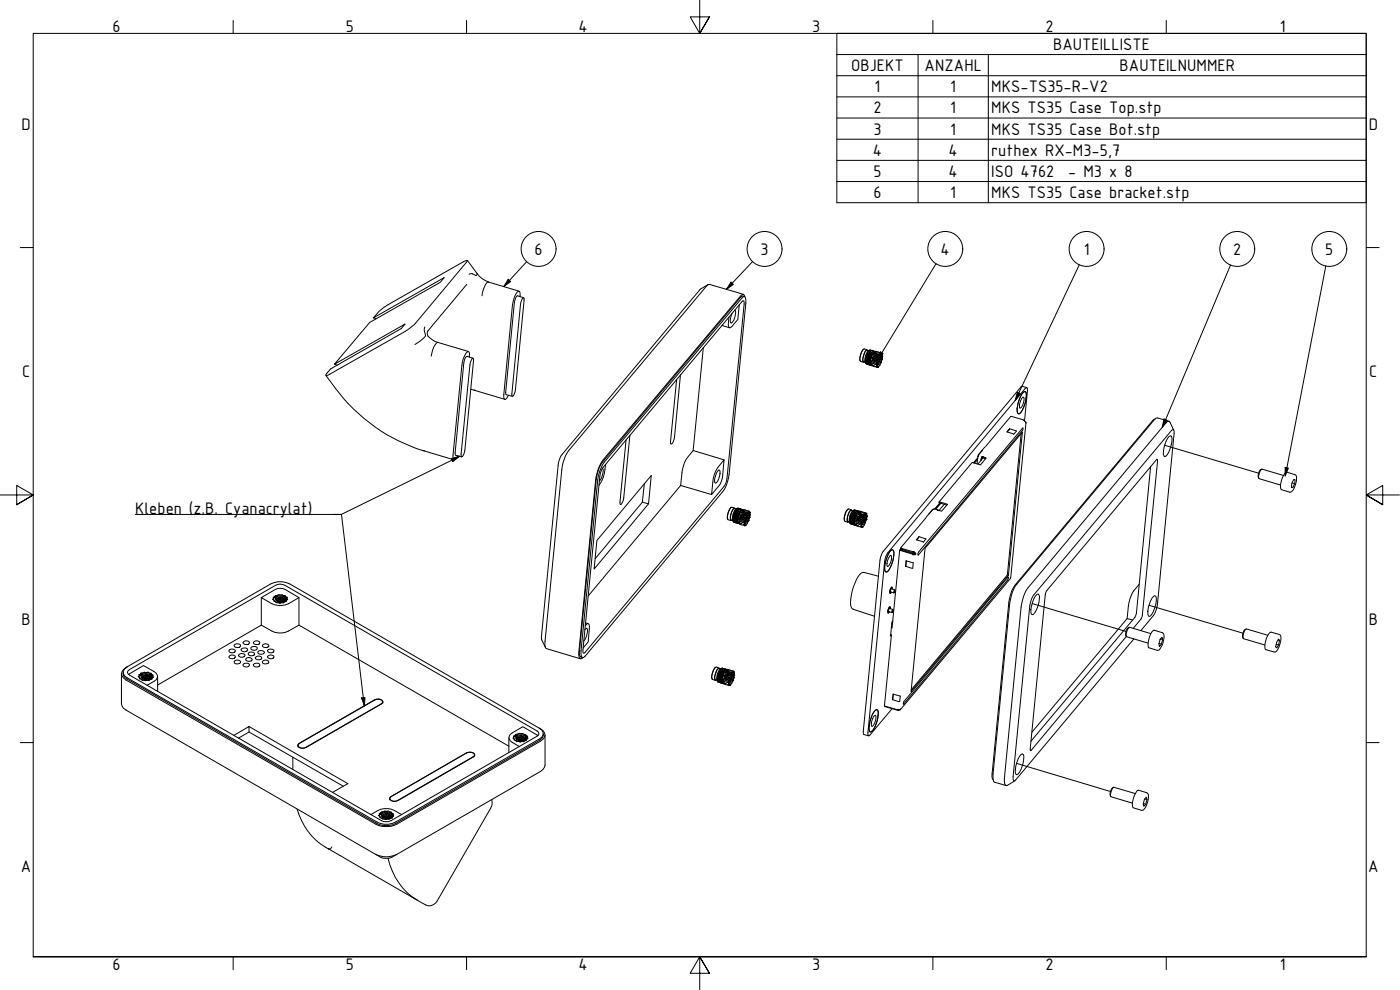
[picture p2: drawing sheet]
<svg xmlns="http://www.w3.org/2000/svg" width="420mm" height="297mm" viewBox="0 0 420 297" stroke-linecap="round" stroke-linejoin="round" font-family="sans-serif">
<defs><g id="words">
<g font-size="5.4">
<text x="33.8" y="9.6">6</text>
<text x="103.8" y="9.6">5</text>
<text x="173.6" y="9.6">4</text>
<text x="243.8" y="9.6">3</text>
<text x="313.8" y="9.6">2</text>
<text x="384.1" y="9.6">1</text>
<text x="316" y="15">BAUTEILLISTE</text>
<text x="255.5" y="21.3">OBJEKT</text>
<text x="277.5" y="21.3">ANZAHL</text>
<text x="336" y="21.3">BAUTEILNUMMER</text>
<text x="262.4" y="27.7">1</text>
<text x="285.2" y="27.7">1</text>
<text x="297.5" y="27.7">MKS-TS35-R-V2</text>
<text x="262.1" y="34">2</text>
<text x="285.2" y="34">1</text>
<text x="297.5" y="34">MKS TS35 Case Top.stp</text>
<text x="6.5" y="38.9">D</text>
<text x="262.1" y="40.4">3</text>
<text x="285.2" y="40.4">1</text>
<text x="297.5" y="40.4">MKS TS35 Case Bot.stp</text>
<text x="410.8" y="38.9">D</text>
<text x="261.9" y="46.7">4</text>
<text x="284.7" y="46.7">4</text>
<text x="297.5" y="46.7">ruthex RX-M3-5,7</text>
<text x="262.1" y="53.1">5</text>
<text x="284.7" y="53.1">4</text>
<text x="297.5" y="53.1">ISO 4762</text>
<text x="320.6" y="53.1">- M3 x 8</text>
<text x="262.1" y="59.4">6</text>
<text x="285.2" y="59.4">1</text>
<text x="297.5" y="59.4">MKS TS35 Case bracket.stp</text>
<text x="160.4" y="76.4">6</text>
<text x="228.2" y="76.4">3</text>
<text x="282.3" y="76.4">4</text>
<text x="325.2" y="76.4">1</text>
<text x="370.1" y="76.4">2</text>
<text x="397.7" y="76.4">5</text>
<text x="6.6" y="113.1">C</text>
<text x="410.9" y="113.1">C</text>
<text x="40.6" y="154.4">Kleben (z.B. Cyanacrylat)</text>
<text x="6.5" y="187.4">B</text>
<text x="410.8" y="187.4">B</text>
<text x="6.3" y="261.7">A</text>
<text x="410.6" y="261.7">A</text>
<text x="33.8" y="290.9">6</text>
<text x="103.8" y="290.9">5</text>
<text x="173.6" y="290.9">4</text>
<text x="243.8" y="290.9">3</text>
<text x="313.8" y="290.9">2</text>
<text x="384.1" y="290.9">1</text>
</g>
</g></defs>
<path d="M349.5 133.6l28.2 8.4M309.8 181.1l28.1 8.4M344.8 181.6l28.2 8.4M305.1 229l28.1 8.5" fill="none" stroke="#000" stroke-width=".3"/>
<!-- layer: Sichtbar (ISO) -->
<g fill="none" stroke="#000" stroke-width=".3">
<path d="M140.3 78.2l2.9 3.9M112.1 95.4l1.6-1.9 2.8-2.1 22.6-12.9 1.2-.3-16 19.2-2.7 2-23.2 13.2h-.6l1.5-1.9 21.1-12.1 1.2-1.4-21.2 12.1 10.5-12.5 21.2-12.1 1.2-1.4-21.2 12.1 .8 .2M127.5 98.1l-.2 .9 .4 1.8-1.7 1.6-1.5 1M140.1 85.3l-11.6 13.9a1.52 1.52 0 0 0 .6 2.3l2.3 1.2M143.2 82.1l-.3 .6-1.4-.6-.7 .2M143.2 82.1a7.3 7.3 0 0 0 3.4 2.5M146.6 84.6a2.53 2.53 0 0 0-1.5 2.2l-.4 2M146.6 84.6l9.2 2.8M156 89a1.48 1.48 0 0 0-.3-1.6 5.3 5.3 0 0 0-1.9 4.1l-2.6 26.9 .1 1.2 .2 .3 .3-.2 .8-1.1M156.9 89.5l.3-.2 .1 .7-2.6 27-.4 1.3-.5 .6-.2-.6 2.6-27zM157.2 89.3l-2.1-.5-.7 2-2.6 26.9 .1 .7 1.8 .5M212.5 85.4l-2.5 1.6-41.3 49.3a6.7 6.7 0 0 0-1.2 3.3l-5 51.3 .1 1 1.1 2.4"/>
<path d="M216.7 97.6l2.2 .7M220.5 93a3.9 3.9 0 0 1-1 4 1.68 1.68 0 0 1-.1-2.1l.3-.9M221.9 91.4l-.5 4.5-1.8 2.1-.7 .3-.3-.8 .2-2.3M222.6 89.5l.9-.6 .3 1.1v.9l-5.2 52.5a9.1 9.1 0 0 1-1.7 4.1l-41.3 49.3-.5 .5h-.3l-.3-.3-.1-1.7 5-51.3 .5-2.3 .9-2.2zM222.9 90.2l.3 .1 .1 .9-5.1 52.2-.3 1.5-.7 1.1-41.7 49.8-.4 .1-.2-.8 5.1-52.2 .7-2.2zM223.1 88.3l-10.2-3-.9 .5-41.8 50-1.2 3.1-.4 2.1-5 51.4a2.11 2.11 0 0 0 .4 2.2l10.2 3.1M223.5 88.9h-.9l-.4 .4-41.4 49.3a9.8 9.8 0 0 0-1.9 5.2l-5 51.4a1.45 1.45 0 0 0 .9 2.1M223.5 89l-.4-.7-.9 .6-41.4 49.3-.8 1.5-.5 1.1-.7 3.3-5.1 51.3v1.1l.4 1.1 .4 .1 .4-.4M97.8 112.6a53.7 53.7 0 0 0 29.3 22.6M100.4 109.3l.8 .3M131.4 102.7a5.2 5.2 0 0 0-2 4.2M131.4 102.7l9.2 2.8"/>
<path d="M140.8 107.1a1.57 1.57 0 0 0-.3-1.6 5.7 5.7 0 0 0-1.9 4.1l-2.6 27 .1 1.2 .2 .2 .4-.2 .7-1M141.3 116.8l1 .3M141.7 107.6l.2-.1 .2 .2v.5l-2.6 26.9a2.49 2.49 0 0 1-.9 2l-.2-.7 2.6-26.9zM142 107.5l-2-.5-.6 .8-.2 1.1-2.6 27 .1 .7 1.9 .5M142.3 117.1h.1M142.3 117.1l9.2 2.7M204.2 112.4l-1.9 19.3a1.46 1.46 0 0 1-.9 1.5l-.2-.7 1.9-18.7M211.1 104.3l-3.1 30.9a10.1 10.1 0 0 0-3.3 6.6l-.4 3.9M259.2 104.8a4.2 4.2 0 0 0-1.1 3.5M259.8 108h.1M259.8 108l1.4 1.5M259.8 108.1l1.4 1.4"/>
<path d="M259.8 108.4h.1M259.8 107.6h.1M259.8 107.7h.1M259.8 109.1l.5 .2M259.9 107.7h.1M259.9 106.9h.1M259.9 108.4h.1M259.9 107.3l1.2 1.7M260 107.8h.1M260 107.4h.1M260 107.5h.1M260 108.5h.1"/>
<path d="M260.1 107.6h.1M260.1 107.1h.1M260.1 106.6l1 1.8zM260.2 108.1h.1M260.2 107.2h.1M260.2 108.6h.1M260.2 107.4h.1M260.2 108.2h.1M260.2 107.9h.1M260.2 106.7h.1M260.2 105l-.8-.3a3.6 3.6 0 0 0-1.1 3.7l.8 .3M260.3 107.9h.1"/>
<path d="M260.3 106.9h.1M260.3 106.4h.1M260.3 106.5h.1M260.3 106.6h.1M260.3 107h.1M260.3 108.1h.1M260.3 107.6h.1M260.3 108.9h.1M260.4 107.7h.1M260.4 106h.1M260.4 105.9l.8 1.8M260.4 105.2l-.2-.2a3.6 3.6 0 0 0-1.1 3.7l.3-.1"/>
<path d="M260.5 108.3h.1M260.5 106h.1M260.5 106.8h.1M260.5 107.4h.1M260.5 107.8v.1M260.5 107.5h.1M260.5 106.3h.1M260.5 108.4h.1M260.5 105.3l.5-.2a3.6 3.6 0 0 0-1.2 2.9l-.1 .6 .1 .4a3.4 3.4 0 0 1 .7-3.7zM260.6 107.6h.1M260.6 107h.1M260.6 107.1h.1"/>
<path d="M260.7 108.1h.1M260.7 107.2h.1M260.7 108.7h.1M260.7 105.4l.8 1.6M260.7 105.3l-.5-.2a3.4 3.4 0 0 0-1.1 3.4l.6 .2M260.7 109.4l-.9-.4 1.2 .5M260.7 109.4h.1M260.7 107.4h.1M260.7 108.6h.1M260.7 106.7h.1M260.8 107.9h.1M260.8 106.8h.1"/>
<path d="M260.8 108.3h.1M260.8 106.2h.1M260.8 105.6h.1M260.8 108.6h.1M260.9 107h.1M260.9 105.6h.1M260.9 106.2h.1M260.9 108.4h.1M260.9 106.3h.1M260.9 108.1h.1M260.9 107.6h.1M261 107.7h.1"/>
<path d="M261 106.5h.1M261 105.9h.1M261 108.5h.1M261 105.1l.7 1.2M261 109.5h.1M261 108.4h.1M261 106h.1M261 107.8h.1M261 108.3h.1M261 107.3h.1M261 107.4h.1M261 109.1h.1"/>
<path d="M261.1 107.4h.1M261.1 105.6h.1M261.1 108.4v.6M261.1 109l.1 .5M261.2 107.6h.1M261.2 106.8h.1M261.2 106.9h.1M261.2 105.3l-.2-.2 .2-.1 .9 .8M261.2 109.5h.1M261.2 109.5l.2 .2M261.2 107h.1M261.2 106.5h.1"/>
<path d="M261.2 105.2h.1M261.2 107.7l-.1 .7M261.3 106.7h.1M261.3 106h.1M261.3 109.6l-1.6-1 1.7 1.1M261.3 109.6h.1M261.4 107.2h.1M261.4 106h.1M261.4 109.7h.1M261.4 106.9h.1M261.5 106.3h.1M261.5 105.8h.1"/>
<path d="M261.5 107l-.3 .7M261.5 109.5l-.1 .2M261.6 105.1h.1M261.6 105.1l.7 .4-.2 .3M261.6 109.5h-.2M261.6 108.4l.1 1.4 1.4-.8M261.7 108.6h.1M261.7 109.2h.1M261.7 108.3h.1M261.7 106.3l-.2 .7M261.7 105.4l.2 .1M261.8 107.7h.1"/>
<path d="M261.8 105.5h.1M261.9 109.1h.1M261.9 106h.1M261.9 107.7h.1M261.9 105.2l.5 .4 .2-.2h-.4M261.9 105.5h.1M261.9 108.1h.1M261.9 107.3h.1M262.1 107.6h.1M262.1 107.2h.1M262.1 105.8l-.4 .5M262.1 108.4h.1"/>
<path d="M262.2 107.1h.1M262.2 108.8h.1M262.2 108.3h.1M262.3 108.3h.1M262.3 107.5h.1M262.3 109.1h.1M262.3 109.7l-.3 .1a.75 .75 0 0 0 1.1 0M262.4 107h.1M262.4 106.7h.1M262.4 107.8h.1M262.4 106.3h.1M262.4 107.7v.1"/>
<path d="M262.5 107.7h.1M262.5 108.1h.1M262.5 108.6h.1M262.5 106.1h.1M262.6 106.1h.1M262.6 107.3h.1M262.6 108.5h.1M262.6 105.4v.2M262.6 105.6h.1M262.6 105.6a3.7 3.7 0 0 0-1.2 3.9h.3M262.6 105.4h.1M262.6 107.2h.1"/>
<path d="M262.6 109h.1M262.6 106.2h.1M262.6 106.6h.1M262.6 106.9h.1M262.6 105.7l-.4 .6-.6 2.1M262.6 105.6l1.9 .3M262.6 105.6h.2M262.7 108.4h.1M262.7 107.6h.1M262.7 109.3h.1M262.7 106.6h.1M262.7 106.8h.1"/>
<path d="M262.8 106.5h.1M262.8 106.8h.1M262.8 106h.1M262.8 110l.5 .3M262.8 107.2h.1M262.8 107.9h.1M262.9 106.7h.1M262.9 107.9h.1M262.9 105.6l.1-.1 .7 .1M263 108.3h.1M263 108.8h.1M263 107.8h.1"/>
<path d="M263 107.4h.1M263 108.7h.1M263.1 109h.1M263.1 107h.1M263.1 108.6h.1M263.1 107.3h.1M263.1 109.4h.1M263.1 106.4h.1M263.1 106.6h.1M263.1 109.9h.1M263.1 106.5v.1M263.1 109.9l-.3 .1"/>
<path d="M263.2 107h.1M263.2 109h.1M263.3 107.2h.1M263.3 109h.1M263.3 108.9v.1M263.3 108.9h.1M263.3 109v.1M263.3 106.9h.1M263.3 109.1l-.1 .5M263.3 108.8v.2zM263.3 108.8h.1M263.3 107.9l-1.8 1.4"/>
<path d="M263.3 107.9v.1M263.4 109.4l-.2 .1M263.4 108.8l-.2 .3M263.5 110l.1 .2M263.5 106.4h.1M263.6 106.8h.1M263.6 107h.1M263.7 106.8h.1M263.7 107h.1M263.7 107.7l-.1 .2M263.7 106.7h.1M263.7 106.9l-2.1 1.5"/>
<path d="M263.8 106.3h.1M264 106.9l-.2 1-.5 .9M264.1 106.9l-.2 1-.5 1.1M264.1 106.7h.1M264.1 106.7v-.2l.1 .2M264.1 106.5h.1M264.2 106.5h.1M264.2 106.5l-.1 .3M264.2 106.2l-2.4 1.2M264.2 106.9v.2a2.26 2.26 0 0 1-.9 2l-.1 .3M264.2 106.9l-.8 2.1M264.2 106.9l-.1 1.4-.5 .9-.4 .1"/>
<path d="M264.3 106.7h.2v1a1.85 1.85 0 0 1-1 1.8 3.2 3.2 0 0 1 .8-2.8zM264.4 108.6l-.1 .4v-.2M264.4 108.8h.1M264.4 108.7h.1M264.4 108.7l.1-.2-.1 .2M264.4 106.5l.1-.3v.3M264.4 106.2v.3zM264.4 106.5h.1M264.4 108.4h.1M264.5 107.7v.4l.1-.2M264.6 107.9h.1M264.6 107.7h.1"/>
<path d="M264.6 107.7l.1 .2M264.6 107.1h.1M264.7 107.6l-.2 .5v-.3M264.7 106.4l-.1 .3M264.7 107h.1M264.7 107.2h.1M264.7 106.3v.1M264.7 106.3l-.1 .4M264.7 107l-.1 .3M264.8 106.9l-.2 .2M264.8 106.6l.1 .1M264.9 106.1l-.1 .6a3.6 3.6 0 0 1-.6 2.5l-.6 1-.1-.2-.2 .3a4.7 4.7 0 0 1 1.2-4.4l.2 .3 .1-.1-.8-.2-1.8 .4"/>
<path d="M306.8 118l.9-.5a2.9 2.9 0 0 1 .1 2.8 6.8 6.8 0 0 1-2 3.9l-.3-.1a7.6 7.6 0 0 1 1.3-6.1zM307 119.2h.1a3.1 3.1 0 0 1-1 3.3 3.4 3.4 0 0 1 .9-3.3zM307 117.8l.5-.3h.3a7.6 7.6 0 0 1-1.8 6.6l-.4 .1a2.9 2.9 0 0 1-.2-2.8 8.5 8.5 0 0 1 1.6-3.6zM308.2 116.3l-1.4-.4-.4 .2-41.7 49.8-.6 2.2-5 51.3 .2 1 1.4 .4M127.1 135.2h.1M127.1 135.2l9.2 2.8M181.7 139.4l-.2 1.4a8.9 8.9 0 0 1-1.7 4.8M189 130.6l-1.9 19.3a1.72 1.72 0 0 1-.9 1.5l-.1-.7 1.8-18.7M208 135.2l9.3 2.8M217.3 138l-.4 5-.4 1.4-.6 1.2-2.3 2.8a16 16 0 0 1 1.5-7.7zM293.4 137.9l-.9 1M293.4 137.5l-1.2 1.4"/>
<path d="M293.6 136.6v.3M294.4 138.2l.4-1.2 1.2 .4-1.7 2.1-2.5-.8-9.9 11.8 2.5 .8-1.8 2.1-1.4-.3 .3-.1 .1 .2M294.6 135.4h.1M294.8 135.1l-1.2 1.5-.4 2.6M294.8 137v.2M295 137.3l-.2-.1-.3 .8M295 137.4l.8 .3M295 137.1v.3M295 137.4l-1.5 1.8M295.5 134.3l-1.9 2.2-.1 .6M303 128.6l2.1 .7-.9 1-2.1-.7zM303 128.6l-.7 1"/>
<path d="M306.5 130.1l-4.2 42.4-28.8 34.4M306.8 129.7l-4.2 42.9-29.2 34.8 4.2-42.9zM306.9 128.4l.1 .2-.2 .7-31.3 37.2 .2-.8zM307.3 126v.2M307.5 126.3l.9-9v-.6l-.4-.4-41.6 49.5-.6 1.2-.3 1.5-5 51.3 .1 .9 .4-.1 6.7-8M307.5 126.3h.1M307.7 126.5l.1 .4-.5-.9-3.9-1.1-7.6 9.1M307.9 126.8l-4.7 46.8-33 39.4M346.6 125.7l-.7 .5-41.2 49.3a9.8 9.8 0 0 0-1.9 5.2l-5 51.4-.1 .9 .4 1M350.8 126.4l-3.4-1-.4 .1-.5 .4-41.3 49.3-1 1.6-.4 1-.8 3.3-5 51.4a2.56 2.56 0 0 0 .4 2.2l3.5 1M350.9 130.9l.4-.2a2.28 2.28 0 0 1 .2 2.7 5.7 5.7 0 0 1-1.9 3.6l-.3-.2a7.2 7.2 0 0 1 1.6-5.9zM352.2 129l-1-2.3-.3-.3-.6 .1-41.7 49.8-.9 1.5-.8 2.1-.4 2.2-5.1 51.4a1.93 1.93 0 0 0 .6 2.2l2.5-1.4"/>
<path d="M180.8 140.5a3.7 3.7 0 0 1-.9 3.8M192.8 150.7l1.8 .5 .9-8.5-16.4 19.5-.8 8.5 16.3-19.5M193.4 145.2l-.6 5.5-14.2 16.9M204.3 145.7l-27.8 33.1M204.3 145.7l9.3 2.7M215.3 141.4l.4-.4 .3 .1a4.2 4.2 0 0 1-1.2 3.9 1.88 1.88 0 0 1 0-2.3zM219.5 152.2a4.3 4.3 0 0 0-1.1 3.6M220 155.5h.1M220 155.5l1.4 1.4M220.1 155.2h.1M220.1 155.8h.1M220.1 155.1h.1"/>
<path d="M220.1 156.5l1.1 .5M220.1 156.5l.8 .4M220.2 154.3h.1M220.2 155.9h.1M220.2 154.8l1.2 1.7M220.2 155h.1M220.2 155.3h.1M220.2 154.9h.1M220.3 156h.1M220.3 154.6h.1M220.3 155.1h.1M220.3 155.5h.1"/>
<path d="M220.3 154l1.1 1.9M220.4 155.6h.1M220.4 154.7h.1M220.4 156h.1M220.4 154.2h.1M220.5 154.9h.1M220.5 155.6h.1M220.5 155.4h.1M220.5 154.3h.1M220.5 152.4l-.9-.2a3.6 3.6 0 0 0-1.1 3.7l.8 .3M220.5 154.4h.1M220.5 153.9h.1"/>
<path d="M220.5 154h.1M220.6 154h.1M220.6 154.5h.1M220.6 155.5h.1M220.6 155.1h.1M220.6 156.3h.1M220.7 155.2h.1M220.7 153.5h.1M220.7 154.2h.1M220.7 153.4h.1M220.7 153.4l.8 1.8M220.7 152.6l-.2-.2a3.1 3.1 0 0 0-1.4 2.9l.2 .9 .3-.1"/>
<path d="M220.7 155.8h.1M220.7 155.3h.1M220.7 154.8h.1M220.7 154.9h.1M220.8 154.9h.1M220.8 153.7h.1M220.8 155.8h.1M220.9 155.1h.1M220.9 156.1h.1M220.9 154.5h.1M220.9 156.9h.1M220.9 155.6h.1"/>
<path d="M220.9 154.7h.1M220.9 156.2h.1M220.9 152.8l.8 1.7M220.9 152.8l-.5-.2a3.3 3.3 0 0 0-1 3.4l.5 .1M221 154.8h.1M221 155.7h.1M221 156.1h.1M221 155.3h.1M221 154.1h.1M221 154.2h.1M221 155.4h.1M221 154.3h.1"/>
<path d="M221 153.6h.1M221 153h.1M221.1 154.4h.1M221.1 155.6h.1M221.1 153.1h.1M221.1 153.7h.1M221.2 155.9h.1M221.2 155.2h.1M221.2 153.7h.1M221.2 153.3h.1M221.2 155.1h.1M221.2 154h.1"/>
<path d="M221.2 156h.1M221.2 154.7h.1M221.2 152.5a3.2 3.2 0 0 0-1 4.2l.3 .1M221.2 152.5l-.2 .2a5.1 5.1 0 0 0-1 3.4l.1 .4M221.2 152.6l.3-.2 .8 .9M221.2 152.5l.8 1.3M221.2 157h.1M221.3 155.8h.1M221.3 153.5h.1M221.3 155.3h.1M221.3 154.8h.1M221.3 156.5h.1"/>
<path d="M221.3 152.6l.1 .1M221.4 154.9h.1M221.4 153.1h.1M221.4 155.9v.6M221.4 156.5v.4M221.4 155.1h.1M221.4 154.3h.1M221.4 154.4h.1M221.4 156.9h.1M221.4 156.9l.2 .2M221.5 154.4h.1M221.5 154h.1"/>
<path d="M221.5 152.7h.1M221.5 155.2l-.1 .7M221.6 154.2h.1M221.6 154.6h.1M221.6 153.5h.1M221.6 153.4h.1M221.6 157.1l-1.6-1 1.6 1M221.6 157.1h.1M221.7 154.4h.1M221.7 154.5l-.2 .7M221.7 157h.2M221.7 153.8h.1"/>
<path d="M221.7 156.9l-.1 .2M221.7 153.3h.1M221.8 152.6h.1M221.8 152.6l.8 .4-.3 .3M221.8 157h.1M221.9 156.6h.1M221.9 156.1h.1M221.9 155.8h.1M222 153.8l-.3 .7M222 152.8l.1 .2M222.1 156.5h.1M222.1 155.2h.1"/>
<path d="M222.1 152.9h.1M222.1 153.5h.1M222.1 152.6l.5 .4 .2-.1-.4-.1M222.1 153h.1M222.1 152.6h.1M222.2 155.6h.1M222.2 155.1h.1M222.2 157.2v.1a.69 .69 0 0 0 1.1 0M222.2 154.7h.1M222.3 155.8h.1M222.3 154.7h.1M222.3 153.3l-.3 .5"/>
<path d="M222.4 154.6h.1M222.4 155.8h.1M222.4 154.5h.1M222.4 155h.1M222.4 156.3h.1M222.5 155.8h.1M222.5 156.6h.1M222.6 154.5h.1M222.6 155.3h.1M222.6 157.1h-.4M222.6 154.2h.1M222.6 155.2h.1"/>
<path d="M222.6 153.8h.1M222.7 155.6h.1M222.7 153.6h.1M222.8 155.2h.1M222.8 156v.1M222.8 153.5h.1M222.8 154.7h.1M222.8 152.8l.1 .3M222.8 155.9v.1M222.9 154.7h.1M222.9 156.4h.1M222.9 153.7h.1"/>
<path d="M222.9 154h.1M222.9 154.3h.1M222.9 153.1h.1M222.9 153.1h-.1a3.9 3.9 0 0 0-1.2 3.8l.3 .1M222.9 155.9h.1M222.9 154.2h.1M222.9 155.1h.1M222.9 156.8h.1M223 153.5h.1M223 153l-.1 .1M223.1 154.6h.1M223.1 154h.1"/>
<path d="M223.1 155.4h.1M223.1 153.5h.1M223.1 154.2h.1M223.1 155.3h.1M223.1 153.1l.2-.2 .5 .2M223.2 155.7h.1M223.2 156.2h.1M223.3 155.2h.1M223.3 154.8h.1M223.3 156.1h.1M223.3 154.8v.1M223.3 156.5h.1"/>
<path d="M223.3 153.9h.1M223.3 154.5h.1M223.4 154h.1M223.4 154.7h.1M223.4 156.8h.1M223.4 157.3h.1M223.4 157.3l-.3 .1M223.5 154.4h.1M223.5 156.8l.1-.3-.1 .6 .1-.3M223.5 154.7h.1M223.5 156.8v.2M223.5 156.4h.1"/>
<path d="M223.5 156.3h.1M223.6 154.4h.1M223.6 155.4h.1M223.6 156.8l-.1 .2M223.6 156.7l-.1 .1M223.6 156.3v.2zM223.6 156.3h.1M223.6 155.4l-1.9 1.4M223.6 156.3l-.1 .1M223.7 157.5l.1 .2M223.8 153.8h.1M223.8 154.5h.1"/>
<path d="M223.8 154.3h.1M223.9 154.2h.1M223.9 154.4h.1M223.9 155.2l-.1 .2M224 154.2h.1M224 154.4l-2.2 1.5M224.1 153.7h.1M224.3 154.4l-.4 1.5-.3 .5v-.2M224.3 154.4l-.1 1-.6 1zM224.3 154v.2zM224.3 154v.3M224.3 154.3l.2 .1"/>
<path d="M224.4 153.9v.1M224.4 153.9h.1M224.4 153.7l-2.3 1.1M224.5 154.4l-.1 .8-.8 1.4M224.5 154.4l-.2 1.4-.7 .9M224.5 156.3h.1M224.5 156.1l.1 .1M224.5 154.2h.2a2.83 2.83 0 0 1-.9 2.8 3.2 3.2 0 0 1 .7-2.8zM224.6 153.9l.2-.2-.1 .3M224.6 154h.1M224.6 156l-.1 .3M224.6 156.1h.1"/>
<path d="M224.7 156h.1M224.6 153.9h.1M224.7 153.9v-.2l-.1 .3M224.7 153.3l-.9-.2h-.9l-.5 .7-.6 2.1 .1 1.4 1.4-.9M224.7 153.9v.1M224.8 155.2l.1 .2M224.8 153.3l-1.2 .1-1.2 .4M224.8 155.2h.1M224.8 153.4l.2 .2M224.9 155.4h.1M224.9 155.2v.2M224.9 154v.2"/>
<path d="M224.9 154.5h.1M224.9 155.2h.1M224.9 155.1h.1M224.9 155.1l-.1 .4v-.3M224.9 154h.1M224.9 153.8h.1M224.9 154.6h.1M225 153.8l-.2 .4M225 153.8l-.1 .1M225 153.8h.1M225 154.6l-.1 .1M225 154.4l-.1 .1"/>
<path d="M225 155.2l-.3 1.1-.9 1.4v-.2l-.3 .3-.5-.3M225 155.2l.2-1-.2-.6-.1 .1-.1-.3a5.2 5.2 0 0 0-1.3 3.9v.4M225 154.1l.1 .1M254.5 152.8a3.9 3.9 0 0 0-1 3.5M255.1 156h.1M255.1 156l1.4 1.4M255.1 156.6l1.6 1M255.1 156l1.4 1.5M255.1 156.6l1.5 1M255.1 156.3h.1M255.1 155.6h.1M255.1 157h.1"/>
<path d="M255.1 157l1.2 .5M255.1 157l.9 .4M255.2 155.7h.1M255.2 154.8h.1M255.2 155.3l1.2 1.7M255.2 157.1l.5 .2M255.3 155.8h.1M255.3 156.4h.1M255.3 155.4h.1M255.3 155.5h.1M255.3 156.5h.1M255.4 155.6h.1"/>
<path d="M255.4 156.1h.1M255.4 155.1h.1M255.5 156.1h.1M255.5 155.2h.1M255.5 156.5h.1M255.5 154.5l.9 1.9M255.5 154.6l.9 1.8M255.5 155.4h.1M255.5 156.2h.1M255.5 155.9h.1M255.5 154.7h.1M255.5 154.8h.1"/>
<path d="M255.5 156.6h.1M255.5 153l-.8-.3a3.5 3.5 0 0 0-1.1 3.7l.8 .3M255.6 155.9h.1M255.6 154.9h.1M255.6 154.4h.1M255.6 153.6l.7-.5-.5 .4-.3 1.1-.3 .2-.2 1.3 .1 .9a3.7 3.7 0 0 1 .5-3.4zM255.7 154.5h.1M255.7 155.1h.1M255.7 156.1h.1M255.7 155.6h.1M255.7 155.7h.1M255.7 153.9h.1"/>
<path d="M255.7 156.8h.1M255.7 153.9l.8 1.8M255.7 153.9l.8 1.9M255.7 153.2l-.2-.2a3.5 3.5 0 0 0-1.1 3.7l.3-.1M255.8 154h.1M255.8 154.7h.1M255.8 156.3h.1M255.8 155.3h.1M255.8 155.4h.1M255.8 154.3h.1M255.8 155.8h.1M255.9 155.1h.1"/>
<path d="M256 155.2h.1M256 155.6h.1M256 156.1h.1M256 155.1h.1M256 156.7h.1M256 153.3l-.5-.2a2.44 2.44 0 0 0-1.2 2.7v.5l.7 .3M256 157.4h.1M256 156.6h.1M256 154.6h.1M256 154.7h.1M256 153.4l.8 1.6zM256.1 154.8h.1"/>
<path d="M256.1 155.3h.1M256.1 156.2h.1M256.1 155.9h.1M256.1 153.5h.1M256.1 156.6h.1M256.2 155.9h.1M256.2 154.1h.1M256.2 153.7h.1M256.2 154.2h.1M256.2 156.4h.1M256.2 154.3h.1M256.2 155h.1"/>
<path d="M256.2 156.1h.1M256.2 155.6h.1M256.3 155.7h.1M256.3 154.5h.1M256.3 153.9h.1M256.3 156.5h.1M256.3 153.1l.7 1.2M256.3 157.5h.1M256.3 154h.1M256.3 155.8h.1M256.3 156.3h.1M256.3 155.2h.1"/>
<path d="M256.3 155.3h.1M256.3 157.1h.1M256.4 156.3h.1M256.4 155.4h.1M256.4 153.7h.1M256.4 156.4v.6M256.4 157l.1 .5M256.4 153.1l.1 .2M256.5 155.6h.1M256.5 154.8h.1M256.5 157.5l.2-.1v.2M256.5 155h.1"/>
<path d="M256.5 154.5h.1M256.5 154.9h.1M256.5 153l-.2 .1M256.5 153.2h.1M256.5 153l.9 .8M256.5 155.7l-.1 .7M256.6 154.7h.1M256.6 154h.1M256.6 157.6h.1M256.7 155.1h.1M256.7 154h.1M256.7 157.6h.1"/>
<path d="M256.7 154.9h.1M256.7 157.5h.2M256.8 154.3h.1M256.8 153.8h.1M256.8 155l-.3 .7M256.9 153.1h.1M256.9 153.1l.7 .4-.2 .3M256.9 157.5l-.2 .1M257 156.6h.1M257 157.2h.1M257 156.3h.1M257 154.3l-.2 .7"/>
<path d="M257 153.3l.2 .2M257.1 155.4l1.8-1 .8-.2 .1-.3 .2 .3 .2-.1-.1 .5a3.7 3.7 0 0 1-.6 2.6l-.2 .5M257.1 155.8h.1M257.1 153.4h.1M257.2 157.1h.1M257.2 154h.1M257.2 155.7h.1M257.2 153.2l.5 .4 .2-.2-.3-.1M257.2 153.5h.1M257.2 156.1h.1M257.2 155.2h.1M257.2 153.4h.1"/>
<path d="M257.4 155.6h.1M257.4 155.2h.1M257.4 153.8l-.4 .5M257.4 156.4h.1M257.4 155.1v.1M257.5 155.1h.1M257.5 156.8h.1M257.5 156.3h.1M257.5 153.3h.1M257.6 156.3h.1M257.6 155.5h.1M257.6 157.1h.1"/>
<path d="M257.6 157.6l-.3 .1 .3 .3 .8-.2M257.7 155h.1M257.7 155.8h.1M257.7 154.3h.1M257.7 154.7h.1M257.8 155.7h.1M257.8 156.1h.1M257.8 156.6h.1M257.8 154.1h.1M257.9 154.1h.1M257.9 155.3h.1M257.9 153.4v.2"/>
<path d="M257.9 153.4h.1M257.9 157h.1M257.9 154.2h.1M257.9 156.5h.1M257.9 153.6h.1M257.9 153.6a3.6 3.6 0 0 0-1.2 3.8l.3 .1M257.9 154.8v.1M257.9 153.6h.2M258 155.2h.1M258 155.6h.1M258 157.3h.1M258 154.6h.1"/>
<path d="M258 154.2h.1M258 154.5h.1M258 154.8h.1M258 156.4h.1M258.1 154.5h.1M258.1 154.8h.1M258.1 158l.5 .3M258.1 155.2h.1M258.1 155.9h.1M258.1 154h.1M258.2 154.7h.1M258.2 155.8h.1"/>
<path d="M258.2 153.7l.1-.3 .7 .3M258.3 156.3h.1M258.3 156.7h.1M258.3 155.8h.1M258.3 155.4h.1M258.4 157h.1M258.4 155h.1M258.4 155.3h.1M258.4 156.6h.1M258.4 154.5h.1M258.4 155.2h.1M258.4 157.4h.1"/>
<path d="M258.4 154.4h.1M258.4 157.8h.1M258.4 157.8l-.2 .2M258.5 155h.1M258.5 157h.1M258.6 157h.1M258.6 156.8h.1M258.6 156.8l-.1 .3M258.6 155.2h.1M258.6 154.9h.1M258.6 155.9h.1M258.6 157.1l-.1 .2 .2-.1"/>
<path d="M258.6 156.8v.1M258.6 155.9l-1.7 1.4M258.7 157l.5-1.1 .2-1-.1 1-.6 1.1M258.7 157.3l-.2 .4 .2-.4-.2 .2M258.7 157.1l-.2 .4M258.7 156.8l-.1 .2v-.2M258.8 158l.1 .2M258.8 154.4h.1M258.9 154.8h.1M258.9 154.4h.1M259 154.7h.1M259 155h.1"/>
<path d="M259 155.8l-.1 .1M259 154.9l-2.1 1.5M259.1 154.7h.1M259.1 154.2h.1M259.3 154.9l-.2 1-.5 .9M259.3 154.9l.4-.2a1.31 1.31 0 0 1 0 1.7l-.8 1.1a2.38 2.38 0 0 1 .4-2.6zM259.4 154.5l.1 .2M259.5 154.2l-.9 1.7-.2 1.9h.2v.5l.2-.3 .2 .2 .3-.5M259.5 154.8v.1M259.5 154.9a2.65 2.65 0 0 1-.8 2.2M259.5 154.4h.1M259.5 154.9l-.1 1.4-.7 1"/>
<path d="M259.7 156.5l-.1 .3M259.7 156.9h.1M259.7 156.8h.1M259.7 156.7h.1M259.7 156.6h.1M259.7 154.4l.1-.2-.1 .3M259.7 156.4v.2zM259.8 153.9l-1.9-.2-.5 1.3a4.5 4.5 0 0 0-.4 2.8l1.6-.7M259.8 154.2l-.1 .3zM259.8 153.9h-1.1l-1.2 .5M260 155.8h.1M259.9 155.9h.1"/>
<path d="M259.9 153.9l.3 .2M260 155.7l-.1 .2M260 155.8v.1M260 154.4v.3M260 154.5l-.1 .1M259.9 155.1h.1M260 155.1h.1M260 155.2h.1M260 154.4h.1M260 155.1l-.1 .2M260 155.1v.1M260 155v.1"/>
<path d="M260.1 154.9h.1M260.1 154.6l.1 .1M260.2 154.9l-.3 .2M277.9 155.4l-7.6 9.1 4 1M279.5 153.3h.1M279.9 152.9l-2 2.3M281.4 153l-1-.4-.4 .2-1.2 1.4M281.9 150.5l-.1 .4 2.4 .7M282.1 150.9l-1.5 1.8M282.4 151l-1.5 1.8M283.4 151.3l-1.6 1.8M345.3 140l-4.2 43.9-.4 1-31.3 37.5"/>
<path d="M378.6 140.8a2.39 2.39 0 0 0-.8 2.7M385.2 142.7l-6.4-1.9a2.62 2.62 0 0 0-.9 2.8l6.4 1.9M385.8 141.7l3.1 .8a5.3 5.3 0 0 1-1.5 5.1l-2.8-.7a2.48 2.48 0 0 1-.1-2.4l.6-1.7zM387.6 146.2l.4 .1M387.8 144.9l.8 .2M388.2 143.9h.5l-.1 1.2-.6 1.2h-.4l.1-1.2zM78.4 179.3l4.3-2.5a3.4 3.4 0 0 1 2.8 0l4.2 2.5a8.1 8.1 0 0 1-7.2 2.2zM78.4 179.3v8.3M82 179.2l.5-.3a2.27 2.27 0 0 1 2.5-.2h.7l.2 .4 .4 .1-.2 .4 .3 .3-.4 .2-.1 .4-.8 .4-1.1 .1-1.1-.2-.7-.4v-.4l-.4-.2 .3-.2zM82.3 179.2l.3 .2M82.3 179.2v.1M82.4 179.1a2.6 2.6 0 0 1 3.8 .5 2.46 2.46 0 0 1-4.1 .4l-.1-.5z"/>
<path d="M82.4 179.2l.2 .2zM82.4 179.2l.3 .1M82.5 179.1l.3 .1M82.5 179.1v.2l-.2-.1h.2M82.5 179.1l-.1 .1M82.6 178.9h.1M82.8 178.9h.1M82.7 178.9l-.1 .1M82.7 179l.2 .1M82.9 178.9h.1M82.9 179.1h.1M83 178.9v.1"/>
<path d="M83.1 178.9l-.2 .2M83.1 179.1a2.39 2.39 0 0 1 2.4 .2l.1 .5a1.8 1.8 0 0 1-3 0zM83.9 179.2h.4M84 179.2a1.09 1.09 0 0 1 1.3 .7 1.19 1.19 0 0 0-1.3-.7zM84 179.2l-1.1 .4v.4l.2 .3M84.3 179.6h-.7M85.3 179.9l-.2 .4a2 2 0 0 0-2.1 0M85.5 178.9h.1M85.6 178.9l-.4 .1M85.6 179.3l.1 .1M85.7 179.9h.1M85.7 179.4h.3"/>
<path d="M85.9 179.8h.1M85.7 179.8v.1M85.7 179.4h.1M85.7 179.2h.2zM85.7 179.2v.1M85.7 179.4v.1M85.8 179.4h.2zM85.8 179.4h.1M85.8 179.9h.1M86 179.8h.1M86 179.8v.1M86 179.4h.1"/>
<path d="M86 179.3l-.3 .1M86.1 179.9h-.4M89.7 179.3v8.3M263.7 172.9l-4.4-1.1a1.95 1.95 0 0 0-1.8 1.3 14.9 14.9 0 0 0-2.1 8.9l.6 .8 6.4 2.1M267.1 166.7l.3-.1a3.1 3.1 0 0 1-1.1 3.4 3.9 3.9 0 0 1 .8-3.3zM267.3 165.2l.7-.2a7.6 7.6 0 0 1-1.7 6.6h-.4a5.2 5.2 0 0 1 .5-4.9zM267.5 165h.3l.4 .2a8.6 8.6 0 0 1-1.7 6.2l-.8 .2a7.9 7.9 0 0 1 1.8-6.6zM267.8 176.7l-.1-.6-.2 .2a1.82 1.82 0 0 0-.4 1.7l.4-.3M268.5 177l-1-.4-.2 .5v.5l1 .3M268.5 177v.5l-.3 .3zM270 165.1l3.9 1.2M270.3 164.5v.2l4 1.1"/>
<path d="M270.5 164.8l-.2 .2M270.8 164.9l-.2 .2M271.8 165.2l-.2 .1M271.9 168.3l2.2 .5-.2 1.7-2.1-.6zM272 168.3l-.2 1.6M274.1 166.3v-.2l-4-1.1-.1 .1-2.3 23.3-.2-.1M274.1 166.3l-.2 .1M274.1 165.8l-.2 .2M274.1 165.9l-.2 .5M274.3 165.5l.5 .5v.3M274.3 165.8l.2 .4M274.3 165.5l-.1 .4"/>
<path d="M274.3 165.8h.1M274.5 166.2l-.4 .1M274.5 166.2l.3 .1M274.8 166.3l-.9 .1M275.8 161l2.1 .7-.8 1-2.1-.7zM275.8 161l-.7 1M302.3 172.5l.3 .1M302.5 173.2l.1 .1-.2 .7-31.3 37.3 .2-.9zM311.1 178.4l.4-.2 .3 .2a7.2 7.2 0 0 1-1.6 5.9l-.4 .2a2.22 2.22 0 0 1-.2-2.7 7.1 7.1 0 0 1 1.5-3.4zM341.9 175.3a10.6 10.6 0 0 0-3.3 6.5l-.3 3.8M346.2 178.9l.4-.2a2.28 2.28 0 0 1 .2 2.7 7.2 7.2 0 0 1-1.6 3.4l-.3 .2a2.58 2.58 0 0 1-.3-2.6 7.2 7.2 0 0 1 1.6-3.5zM69 194.9a1.2 1.2 0 0 1 1.7 .5 1.11 1.11 0 0 1-1.1 .5 1.11 1.11 0 0 1-.9-.7z"/>
<path d="M69 196.7a1.13 1.13 0 0 1 1.7 .5 1.13 1.13 0 0 1-2-.2zM70.5 193.3l1.2-.1 .4 .3 .1 .4a1.17 1.17 0 0 1-2-.2zM70.5 198.2l1.2-.1 .4 .3 .1 .3a1.17 1.17 0 0 1-2-.1zM71.6 196.6a1.13 1.13 0 0 1 1.9 .1 1.13 1.13 0 0 1-1.9-.1zM72.3 194.9a1.24 1.24 0 0 1 2.1 .2 1.16 1.16 0 0 1-2.1-.2zM72.9 199.4a1.44 1.44 0 0 1 1.9-.2l.1 .4a1.11 1.11 0 0 1-1.1 .5 1.11 1.11 0 0 1-.9-.7zM72.9 192.8a1.11 1.11 0 0 1 1-.5 1.11 1.11 0 0 1 1 .7 1.17 1.17 0 0 1-2-.2zM74 197.5a1.1 1.1 0 0 1 1.7 .5 1.17 1.17 0 0 1-2-.2zM74.7 195.8a1.14 1.14 0 0 1 1.8 .5 1.11 1.11 0 0 1-1.1 .5 1.11 1.11 0 0 1-.9-.7zM75.5 194.1l1.2-.1 .5 .2v.4a1.11 1.11 0 0 1-1 .5 1.11 1.11 0 0 1-1-.7zM76 199.4a1.44 1.44 0 0 1 1.9-.2l.1 .4a1.11 1.11 0 0 1-1.1 .5 1.11 1.11 0 0 1-.9-.7zM76 192.8a1.11 1.11 0 0 1 1.1-.5 1.11 1.11 0 0 1 .9 .7 1.17 1.17 0 0 1-2-.2z"/>
<path d="M76.6 197.3a1.11 1.11 0 0 1 1-.5 1.11 1.11 0 0 1 .9 .7 1.17 1.17 0 0 1-1.9-.2zM77.3 195.6a1.24 1.24 0 0 1 2.1 .2 1.16 1.16 0 0 1-2.1-.2zM79 193.3a1.1 1.1 0 0 1 1.7 .6 1.17 1.17 0 0 1-2-.2zM79 198.2a1.1 1.1 0 0 1 1.7 .5 1.44 1.44 0 0 1-1.9 .2l-.1-.3zM80.3 195.2a1.17 1.17 0 0 1 1.9 .2 1.11 1.11 0 0 1-1 .5 1.11 1.11 0 0 1-.9-.7zM80.6 196.7l1.1-.1 .5 .2v.4a1.13 1.13 0 0 1-1.9-.2zM82.9 180a1.52 1.52 0 0 1 2.4 .1M82.9 180.1a1.57 1.57 0 0 1 2.4 0M82.9 180.2a1.84 1.84 0 0 1 2.3 .1M83.2 180.4l.8-.1 .8 .2M83.4 180.5h1.2M83.6 180h.7"/>
<path d="M83.6 180.4h.7M83.8 180.6l.1 .2M83.9 180.7l-.1 .1h.4l-.1-.1M83.9 180.8h-.1M84 180.7h.1M84.1 180.6h.1M84.1 180.8h.1M84.2 180.6l-.1 .2M84.5 180.3h.1M84.6 180.6h.3M84.6 180.7h.1M84.7 180.6h.1"/>
<path d="M84.7 180.4h.1M84.8 180.5l.2 .1zM84.8 180.5v.1M84.9 180.8h.1M84.9 180.6l-.3 .1M84.9 180.6l-.2 .1M85 180.6v.1M85 180.6l-.2 .2M85 180.6h.1M85.1 180.6l-.5 .1M85.3 180.3l.3 .1M85.3 180.3v.1"/>
<path d="M85.3 180.3h.1M85.3 180.3h.2M85.5 180.2h.1M85.6 180.3h.3l-.4-.1 .3 .2M175.5 189l.6-.5a4.6 4.6 0 0 1-.9 3.8M175.6 187.7l.6-.6h.3l.4 .9-.4 4.6-1.5 1.8M175.7 186.9l.8 .2M267.2 182.6l-.1-.6-.7 1.2 .1 .7 .4-.3M267.3 190.4l.2 .1-2.1 21.3 4 1.2M268 186.4l-.3 .3-.4 4.2 .2-.4M268 182.9l-1-.4-.3 .5v.5l1 .3M268 182.9v.5l-.3 .4z"/>
<path d="M338.8 188.3a2.1 2.1 0 0 0-.8 2.7l-28.7 34.2-.1-.5 4.5-46.2 .2-1 33.4-39.7 .1 .5-4.6 46.2-.4 1.3-2.3 2.7M339.9 186l-1.6-.4-28.6 34.1M342.4 189.2l4.1-5.1 .8-2.6 5.1-51.4-.2-1.1-.3-.1-42 50.2-.8 2.6-5.1 51.4 .2 1.1 .6-.2 35.5-42.3M345.4 190.1l-6.4-1.9-.7 1a1.77 1.77 0 0 0-.2 1.9l6.5 1.9M345.7 189.6l.7-.5 2.5 .8a1.54 1.54 0 0 1 .3 1.9 4.8 4.8 0 0 1-1.6 3.3l-2.8-.7a5 5 0 0 1 .9-4.8zM347.9 193.1l.7 .2M348.3 191.7l.6 .2M348.7 191.2l.2 .7-.3 1.4-.6 .7-.2-.8 .4-1.4zM373.9 188.8a2.39 2.39 0 0 0-.8 2.7M380.5 190.6l-6.4-1.9a2.8 2.8 0 0 0-.9 2.9l6.4 1.9M380.8 190.1l.6-.4 2.8 .8a5.6 5.6 0 0 1-1.5 5.1l-2.8-.7a2.48 2.48 0 0 1-.1-2.4zM383 193.3l.7 .2"/>
<path d="M383.5 192l.5 .1M383.7 191.8l.3 .3-.3 1.4-.5 .9-.4-.4 .4-1.4zM36.4 202.2v9l.7 1.3 .7 .5 74.9 43.3M37 201.7a1.85 1.85 0 0 0 1.2 2.1l74.9 43.3a6.3 6.3 0 0 0 5.6 0l43.2-24.9a1.95 1.95 0 0 0 1.2-2.1M38.2 200.1a2.08 2.08 0 0 0-1.6 1.8 2.08 2.08 0 0 0 1.2 2.1l74.9 43.3a7.1 7.1 0 0 0 6.4 0l43.1-24.9a2.01 2.01 0 0 0 1.4-2.1 2.01 2.01 0 0 0-1.7-1.8M38.2 200.1a1.75 1.75 0 0 0-1.2 1.6 1.75 1.75 0 0 0 1.2 1.7l74.9 43.2a5.8 5.8 0 0 0 5.6 0l43.2-24.9a1.7 1.7 0 0 0 1.1-1.6 1.7 1.7 0 0 0-1.1-1.6M38.2 200.1l43.1-24.9a6.3 6.3 0 0 1 5.6 0l75 43.3M38.4 201.3l44.3-25.7a2.87 2.87 0 0 1 2.8 0l76.1 44.1v.8l-.4 .4-43.9 25.3a3.4 3.4 0 0 1-2.8 0l-75.6-43.6-.7-.9zM38.5 202.4l4.6-2.7 3.2 1.8a1.53 1.53 0 0 1 1 1.5 1.53 1.53 0 0 1-1 1.4l-2.2 1.2M42 202.6l.3 .1M42.1 202.3a2.49 2.49 0 0 1 3.7 .6 2.42 2.42 0 0 1-4 .3zM42.1 202.6h.3z"/>
<path d="M42.1 202.6h.3M42.1 202.4l.1 .1M42.2 202.4l.3 .1M42.2 202.4h.1M42.3 201.9l-.1 .3-.5 .2 .1 .4-.3 .3M42.4 202.2h.1M42.4 201.9l2-.2 .5 .3h.5l.1 .4 .5 .2-.2 .2 .2 .4-.3 .2v.4l-2 .5-1-.2-.2-.3-.7-.1 .1-.3-.4-.3M42.4 202.7a1.8 1.8 0 0 1 2.9 .3 1.84 1.84 0 0 1-3 .1zM42.4 202.2l.3 .2M42.5 202.2h.1M42.5 202.1v.1M42.5 203.2a1.58 1.58 0 0 1 2.5 .2"/>
<path d="M42.5 203.3a1.71 1.71 0 0 1 2.5 .1M42.6 202.2h.1M42.6 202.3v.1M42.7 202.2h.1M42.7 203.5a1.51 1.51 0 0 1 2.1 .1M42.7 202.3h.1M42.7 203.5l.2-.1a1.79 1.79 0 0 1 1.9 .2M42.7 202.2l-.2 .1M42.9 203.7h1.6M43.1 203.8h1.3M43.3 202.9h.7M43.4 203.2h.6"/>
<path d="M43.4 203.7h.6M43.5 203.9h.1M43.6 202.4h.4M43.6 203.9l.3 .2-.1-.1M43.6 204l-.1 .1M43.7 202.4l1 .2 .3 .6a1.24 1.24 0 0 0-1.3-.8zM43.7 203.9v.1M43.7 202.4l-1.1 .5-.1 .3 .3 .4M43.8 203.9h.1M43.9 203.9v.2M44.2 203.6h.1M44.4 203.9h.4"/>
<path d="M44.5 203.9h.1M44.4 203.9h.1M44.4 203.6h.1M44.6 203.8h.1M44.6 204h.1M44.6 203.9v.1M44.7 203.9h.1M44.6 203.9l-.2 .1M44.6 203.9h.1M44.8 203.9h.1M45 203.6l.2 .1zM45 203.2l-.2 .4"/>
<path d="M45.1 203.5h.1M45.1 203.5l.2 .1M45.1 202.1l-.3 .1h.5M45.1 202.2h.1M45.1 203.4l.4 .2h-.5M45.1 202.2l-.2 .1M45.1 203.5l.4 .1M45.3 202.2h.1M45.3 203.6h.1M45.3 202.6l.1 .1M45.4 203.1v.1M45.4 202.6h.1"/>
<path d="M45.4 202.7h.1M45.4 202.6v.1M45.5 203.1h.2zM45.5 203.1h.1M45.5 202.7h.1M45.5 202.6v.1M45.5 202.7h.2M45.5 203.2h.1M45.6 202.5l-.2 .1h.2M45.8 203.1h.1M45.7 203.2h.1M45.7 202.6h-.2"/>
<path d="M45.7 202.7h.1M45.7 202.6l-.2 .1h.2M45.8 203.1l-.5 .1M47.3 205.5l31.1-17.9a8.1 8.1 0 0 0 7.3 2.1l4-2.1 63 36.3M47.3 202.9v4.5M74.7 219.6v-1.6l-4.5 2.6M74.7 218l29.7 17.1-4.6 2.6M114.9 210.6v.3M214.8 200.2a4.2 4.2 0 0 0-1.1 3.6M215.3 203.5h.1M215.3 203.5l1.4 1.4M215.4 203.8h.1"/>
<path d="M215.4 203.1h.1M215.4 204.5l1.1 .5M215.4 204.5l.8 .4M215.5 203.2h.1M215.5 202.3h.1M215.5 203.9h.1M215.5 202.7l1.2 1.8M215.5 202.8l1.2 1.7M215.5 203.3h.1M215.5 202.9h.1M215.6 202.9h.1M215.6 204h.1"/>
<path d="M215.6 203.1h.1M215.6 203.5h.1M215.6 202.6h.1M215.6 202l1.1 1.9M215.7 203.6h.1M215.7 202.7h.1M215.7 204h.1M215.8 202.8h.1M215.8 203.6h.1M215.8 203.3h.1M215.8 202.2h.1M215.8 203.4h.1"/>
<path d="M215.8 200.4l-.9-.3a3.6 3.6 0 0 0-1 3.8l.8 .2M215.8 202.4h.1M215.8 201.9h.1M215.9 202h.1M215.9 202.5h.1M215.9 203.5h.1M215.9 203.1h.1M215.9 204.3h.1M216 203.2h.1M216 201.4h.1M216 203.1h.1M216 201.3l.8 1.9"/>
<path d="M216 200.6l-.2-.2a3.6 3.6 0 0 0-1.1 3.7h.2M216 203.8h.1M216 201.5h.1M216 202.2h.1M216 203.3h.1M216 202.8h.1M216.1 202.9h.1M216.1 201.7h.1M216.1 203.8h.1M216.2 203.1h.1M216.2 202.5h.1M216.2 202.6h.1"/>
<path d="M216.2 203.6h.1M216.2 204.1h.1M216.2 203.5h.1M216.2 200.8l.8 1.7M216.2 200.7l-.5-.1a3.6 3.6 0 0 0-1 3.4l.5 .1M216.3 202.8h.1M216.3 204.1h.1M216.3 202.1h.1M216.3 202.2h.1M216.3 200.8l.7 1.6M216.3 203.4h.1M216.3 203.7h.1"/>
<path d="M216.3 203.3h.1M216.3 201.6h.1M216.3 201h.1M216.4 202.4h.1M216.4 201.1h.1M216.4 201.7h.1M216.5 203.9h.1M216.5 201.7h.1M216.5 203.5h.1M216.5 203.1h.1M216.5 203.2h.1M216.5 201.9h.1"/>
<path d="M216.5 201.3h.1M216.5 200.5a3.2 3.2 0 0 0-1 4.1l.4 .2M216.5 200.5a4 4 0 0 0-1.2 2.5l-.1 1.1 .2 .4M216.5 200.5l.8 1.3M216.5 205h.1M216.6 203.8h.1M216.6 201.5h.1M216.6 203.3h.1M216.6 202.7h.1M216.6 202.8h.1M216.6 200.6l.2-.1 .4 .2 .4 .6M216.6 204.5h.1"/>
<path d="M216.6 200.6l.1 .1M216.7 202.9h.1M216.7 201.1h.1M216.7 203.9v.6M216.7 204.5v.4M216.7 203h.1M216.7 202.3h.1M216.7 204.9h.1M216.7 204.9l.2 .2M216.8 202.4h.1M216.8 202h.1M216.8 200.7h.1"/>
<path d="M216.8 203.2l-.1 .7M216.9 202.1h.1M216.9 201.4h.1M216.9 205.1l-1.6-1 1.6 1M216.9 205.1h.1M216.9 202.6h.1M216.9 201.5h.1M217 202.3h.1M217 205h.2M217 201.8h.1M217 201.3h.1M217 202.4l-.2 .8"/>
<path d="M217 204.9l-.1 .2M217.1 200.6h.1M217.1 200.6l.8 .4M217.2 204.1h.1M217.2 204.6h.1M217.2 203.8h.1M217.3 201.8l-.3 .6M217.3 200.8l.1 .1M217.4 203.2h.1M217.4 200.9h.1M217.4 204.5h.1M217.4 201.5h.1"/>
<path d="M217.4 200.6l.5 .4 .2-.2h-.4M217.4 200.6h.1M217.5 203.6h.1M217.5 203.1h.1M217.5 205.2l.5 .3 .6-.2M217.5 202.7h.1M217.6 203.1h.1M217.6 203.8h.1M217.6 202.7h.1M217.6 201.3l-.3 .5M217.7 202.6h.1M217.7 202.9h.1"/>
<path d="M217.7 204.3h.1M217.7 203.8h.1M217.8 203.7h.1M217.8 204.6h.1M217.9 200.9l-.3 .4M217.9 205.1l-.3 .1M217.9 202.2h.1M217.9 203.2h.1M217.9 201.7h.1M217.9 202.4v.1M218.1 203.6h.1M218.1 204h.1"/>
<path d="M218.1 201.6h.1M218.1 203.1v.1M218.1 201.5h.1M218.1 202.7h.1M218.1 203.9h.1M218.1 200.8l.1 .3M218.1 200.8h.1M218.2 202.7h.1M218.2 204.4h.1M218.2 201.7h.1M218.2 202h.1M218.2 202.3h.1"/>
<path d="M218.2 201.6h.1M218.2 201.1l-.1-.1a3.7 3.7 0 0 0-1.1 3.9h.1M218.2 201.1h.1M218.2 203.9h.1M218.2 204.8h.1M218.2 203v.1M218.3 202h.1M218.3 202.2h.1M218.3 201.5h.1M218.3 205.4l.5 .3M218.3 201l-.1 .1M218.4 202.6h.1"/>
<path d="M218.4 202h.1M218.4 203.3h.1M218.4 201.5h.1M218.4 202.2h.1M218.4 201.1l.2-.2 .6 .2M218.5 203.7h.1M218.5 204.2h.1M218.6 203.2h.1M218.6 202.8h.1M218.6 204.1h.1M218.6 204.5h.1M218.6 202.5h.1"/>
<path d="M218.6 204.5l-1.4 .7v-.4h-.2M218.7 204.1h.1M218.7 202h.1M218.7 202.7h.1M218.7 204.8h.1M218.7 201.9h.1M218.7 202.5h.1M218.7 205.3h.1M218.7 205.3l-.3 .1M218.8 202.4h.1M218.8 204.5h.1M218.8 202.6h.1"/>
<path d="M218.8 204.8v.2M218.8 204.5v.3M218.8 204.4v.1M218.8 204.4h.1M218.8 204.3h.1M218.9 202.4h.1M218.9 203.4h.1M218.9 204.8l-.1 .2M218.9 204.8l-.1 .3 .1-.3M218.9 204.3v.2zM218.9 204.3h.1M218.9 204.2l-.1 .4"/>
<path d="M219 205.5l.1 .2M219.1 201.9h.1M219.1 202.2h.1M219.1 202.5h.1M219.2 202.2h.1M219.2 202.4h.1M219.2 203.2l-.1 .2M219.3 202.4l-2.2 1.5M219.4 201.7h.1M219.6 202.4l-.7 1.9M219.6 202.4l-.2 1.3-.5 .8zM219.6 202.2h.1"/>
<path d="M219.6 201.9h.2M219.6 202.3l.2 .1M219.7 202.1l-.1 .1M219.7 202h.1M219.7 201.9h.1M219.7 201.9l-.1 .3M219.7 201.7l-2.3 1.1M219.8 202.4v.2a2.26 2.26 0 0 1-.9 1.9l-.1 .3M219.8 202.4v.8a1.68 1.68 0 0 1-.9 1.5l-.1 .1M219.8 204.2l.1 .1M219.8 202.2h.2a2.83 2.83 0 0 1-.9 2.8 3.1 3.1 0 0 1 .7-2.8zM219.9 201.9l.2-.2-.1 .3"/>
<path d="M219.9 201.9h.1M219.9 204l-.1 .3M220 201.7v.3zM220 201.9h.1M220 203.9v.2zM220 204l-.2 .1M220 201.3l-.9-.2-.9 .1-.8 1.6-.4 1.9 .5-.2a3.9 3.9 0 0 0 2-2.4l.6-.8 .1 .4 .1-.2v.6a3.6 3.6 0 0 1-.5 2.5l-.7 1.1h-.3v-.4h-.2l.3-1.9M220 204.1h.1M220.1 203.5h.1M220.1 203.4h.1M220.1 203.3v.2M220.2 203.2h.1"/>
<path d="M220.2 203.4h.1M220.2 202.6h.1M220.2 203.2v.2M220.2 203.1l-.1 .3M220.2 202h.1M220.2 202.5h.1M220.2 202.7h.1M220.2 202.4h.1M220.2 202.4l.1 .1M220.2 201.8v.1M220.3 201.9l-.1 .3M220.3 201.9l-.1 .2"/>
<path d="M220.3 202.3l-.1 .3M220.3 201.5l-.2-.2-1.2 .1-1.2 .5M220.3 202l.1 .2M262.2 215l.5-.4a3.4 3.4 0 0 1-.8 3.3h-.3a3.3 3.3 0 0 1 .6-2.9zM262.4 213.5l.7-.6 .4 .3a8.1 8.1 0 0 1-2.1 6.4h-.4a7.8 7.8 0 0 1 1.4-6.1zM262.6 213.2l.4-.3 .3 .1a7.5 7.5 0 0 1-1.7 6.5l-.4 .1a2.9 2.9 0 0 1-.2-2.8 8.5 8.5 0 0 1 1.6-3.6zM265.6 211.9l4 1.2M268 208.3l2.2 .5-.2 1.7-2.2-.6zM268.1 208.3l-.3 1.6M269.4 212.8l.9-.1-.4 .4zM269.6 212.9v.3M71.6 221.5l3.1-1.9 28.3 16.3"/>
<path d="M87.9 227.2v3.7M89.4 223.4l23-13.4a1.95 1.95 0 0 1 2.5 .5v.4l-.4 .3-22.6 13.1a1.93 1.93 0 0 1-2.6-.5zM89.4 223.6v.4M89.5 223.4l23-13.4a1.84 1.84 0 0 1 2.3 .4v.4l-.4 .4-22.6 13a1.8 1.8 0 0 1-2.3-.3zM117 239.3l23-13.4a1.95 1.95 0 0 1 2.5 .5l-.1 .4-.4 .3-22.6 13.1a1.95 1.95 0 0 1-2.5-.5zM117 239.6v.3M117 239.4l23-13.5a1.96 1.96 0 0 1 2.4 .4v.4l-.4 .4-22.6 13a1.84 1.84 0 0 1-2.4-.3zM142.4 226.5v.3M147.6 239.9v1.7l-.3 .9-16 27.7a2.7 2.7 0 0 1-3.5 1.3 19.5 19.5 0 0 1-11.3-14M152.7 221.3v4.5M154.1 220.8l.6-.5h.6a.84 .84 0 0 1 1.1-.2l1.4 .3 .2 .4 .4 .1-.2 .4 .3 .2-.4 .2v.4l-.9 .5-1.1 .1-.5-.3-.5 .1-.8-.5v-.3l-.4-.2 .3-.4zM154.4 220.9l.3 .1"/>
<path d="M154.4 220.8v.2M154.5 220.7a2.85 2.85 0 0 1 3.6 .1l.1 .5a2.38 2.38 0 0 1-4 .4v-.5zM154.5 220.9h.3M154.6 220.8l.1 .1h-.3h.3M154.6 220.8h.3M154.7 220.6h.2M154.9 220.5h.1M154.8 220.5l-.1 .1M154.8 220.6h-.1M154.9 221.6a1.6 1.6 0 0 1 2.5 .1M154.9 220.6h.1M154.9 220.6l.2 .1"/>
<path d="M155 221.7a1.65 1.65 0 0 1 2.4 .1M155.1 220.7h.1M155 220.6l-.1 .1M155.1 220.6h.1M155 220.6h.1M155 220.5v.1M155.1 221.9a1.84 1.84 0 0 1 2.2 0M155.1 220.6v.1M155.1 221.9l.2-.1a1.72 1.72 0 0 1 1.9 .2M155.1 220.7a1.82 1.82 0 0 1 2.6 .7 1.88 1.88 0 0 1-3 .1zM155.2 220.6l-.2 .1M155.4 222l.7-.1 .9 .2"/>
<path d="M155.5 222.1h1.3M155.8 221.2h.6M155.8 221.7h.7M155.8 222h.7M156 222.3h.1M156 222.4l-.1 .1h.4l-.1-.1M156 220.8h.5M156 222.4v.1M156.1 222.4h.1M156.1 222.2h-.2l.1 .2M156.1 220.8a1.19 1.19 0 0 1 1.4 .8 1.33 1.33 0 0 0-1.4-.8zM156.1 220.8l-1 .4-.2 .5 .4 .3"/>
<path d="M156.2 222.3h.1M156.3 222.3v.2M156.6 222h.1M156.8 222.3h.4M156.8 222.2h.2l-.2 .2M156.8 222.3h.1M156.8 222h.1M156.9 222.2h.1M157 222.4h.1M157 222.3l.1 .1M157 222.2l-.2 .1M157.1 222.4h.1"/>
<path d="M157.1 222.2h.1M157.2 222.2v.1M157.4 221.9l.2 .1zM157.4 221.9v.1M157.5 221.6l-.3 .4M157.5 220.5l-.2 .1h.4M157.5 220.5l-.1 .1M157.7 220.6h.1M157.6 221.8l-.1 .1M157.6 221.8l.1 .2M157.7 222h.1M157.6 222h.1"/>
<path d="M157.6 221.8l.4 .2h-.6M157.6 221.9l.3 .1M157.7 220.5l-.1 .1M157.7 221h.1M157.9 221.5h.1M157.8 221.5h.3M157.8 221.1h.4M158 221.5h.1M157.9 220.9v.1M157.9 221h.1M157.9 221h.2zM157.9 221v.1"/>
<path d="M158.1 221h-.4M158.1 220.8l-.2 .2 .2-.1M158.2 221.5h.1M158.1 221.4v.1M158.2 221.1h.1M158.2 221.5l-.1 .1M161.5 220.7l-4.6-2.7-3.2 1.9a1.53 1.53 0 0 0-.9 1.4 1.53 1.53 0 0 0 .9 1.4l2.2 1.3M163.6 220.5v9.1l-.7 1.3-.7 .5-43.1 24.9a4.9 4.9 0 0 1-6.4 0M306.5 226.4l.3-.2 .5 .7a8.8 8.8 0 0 1-1.8 5.4l-.4 .2-.2-.2a7.3 7.3 0 0 1 1.6-5.9zM334.1 236.2l-.7 1a1.86 1.86 0 0 0-.1 1.7M340.7 238.1l-6.4-1.9-.7 1a1.77 1.77 0 0 0-.2 1.9l6.5 1.9M341.4 237.2l3 .8a5.4 5.4 0 0 1-1.4 5.1l-2.9-.7a5.9 5.9 0 0 1 1.3-5.2z"/>
<path d="M343.6 239.7l.6 .2M344 239.2l.2 .7-.3 1.4-.6 .6-.2-.7 .4-1.4zM89.2 242.7a19.2 19.2 0 0 0 9.2 11.9M99.6 254.1l-.5 .6-.7-.1 26.1 15.1-.4-.3M111.3 244.4a6.8 6.8 0 0 1 9.2 0M112.7 256.3a7.1 7.1 0 0 0 6.4 0M114.1 244.2l.3 .1M114.2 244a2.6 2.6 0 0 1 3.8 .5 2.14 2.14 0 0 1-3 1.2l-1.1-.8zM114.2 244.1l.3 .1M114.3 244l.3 .1M114.3 244l-.1 .1 .2 .1-.2-.1h.2M114.4 243.9h.1"/>
<path d="M114.5 244.3a1.8 1.8 0 0 1 2.9 .4 1.84 1.84 0 0 1-3 .1zM114.6 243.8l-.1 .1M114.6 243.8v.1M114.6 243.9l.2 .1M114.7 244.9l.1-.2a1.75 1.75 0 0 1 2.4 .3M114.7 245a1.57 1.57 0 0 1 2.4 0M114.7 244h.1M114.7 243.8h.1M114.8 243.9h.1M114.7 243.8v.1M114.8 245.2l.2-.2a2.12 2.12 0 0 1 1.9 .2M114.8 245.1a1.71 1.71 0 0 1 2.2 .1"/>
<path d="M114.8 243.9v.1M114.9 243.9l-.2 .1M115.1 245.3l.7-.1 .8 .1M115.3 245.3l1.2 .1M115.4 244.5h.7M115.4 244.9h.7M115.4 245.3h.7M115.7 244.1h.4M115.7 245.7h-.1M115.8 245.5l-.2 .2h.4M115.8 244.1a1 1 0 0 1 1.4 .7 1.19 1.19 0 0 0-1.4-.7zM115.9 245.6h.1"/>
<path d="M115.8 245.6v.1M115.8 244.1l-1.1 .4v.4l.2 .4M116 245.6v.1M116.5 245.6l.2-.1zM116.5 245.5l.1 .2 .3-.2M116.6 245.5h.1M116.5 245.3h.1M116.7 245.7h.1M116.8 245.6h.1M116.8 245.5h.1M116.7 245.4v.1M116.7 245.5l-.2 .1"/>
<path d="M116.8 245.5l-.2 .1M117.1 245.2l.2 .1zM117.1 245.3h.6l-.4-.2 .3 .2M117.2 244.8l-.3 .5M117.2 245.2l.1 .1M117.3 245.1h.1M117.3 243.8v.1M117.3 245.2v.1M117.4 243.8l-.4 .1M117.5 244.2h.1M117.4 244.2l.1 .2M117.5 244.8h.2"/>
<path d="M117.7 244.8h.1M117.5 244.8h.1M117.6 244.3h.1M117.5 244.3h.1M117.5 244.3h.4M117.7 244.3h.1M117.6 244.8h.1M117.7 244.1l-.2 .1h.2M117.7 245.4l-.8 .4-1.1 .1-1-.2M117.9 244.8h.1M117.8 244.2l-.3 .1M117.9 244.3h.1"/>
<path d="M117.9 244.3h-.2h.2M117.9 244.7l-.2 .1M118.2 244.8l-.5 .3 .1 .3M118.2 244.8l-.3-.3 .2-.3-.4-.2-.2-.4h-.5l-.5-.3-2.1 .3v.3l-.6 .2 .1 .4-.3 .2 .4 .2v.4l.7 .4M343.2 241.1l.7 .2M124.5 269.7l.7 .4"/>
</g>
<!-- layer: Symbol (ISO) -->
<g fill="none" stroke="#000" stroke-width=".3">
<path d="M251.1 16.4v-6.4h158.9v6.4M251.1 16.4h158.9v6.3M251.1 16.4v44.4h158.9v-38.1M275.5 16.4v44.4M296.6 16.4v44.4M251.1 22.7h158.9M251.1 29.1h158.9M251.1 35.4h158.9M251.1 41.8h158.9M251.1 48.1h158.9M251.1 54.5h158.9M158.1 78.5l-6.9 7.5"/>
<path d="M225.9 78.5l-7.9 8.4M280.9 79.1l-17.6 28.8M323.9 79.4l-19.2 40.8M369.3 79.5l-20.5 48.7M397.9 79.8l-12.2 63M152.5 83.8l.7 .7-2 1.5zM219.4 84.6l.7 .7-2.1 1.6zM264.2 105.6l.8 .5-1.7 1.8zM305.3 117.7l.9 .4-1.5 2.1zM135.4 137.6l2.5-.7-2 1.6zM137.9 136.9l-35.5 17.5h-2.5M349.3 125.7l1 .4-1.5 2.1z"/>
<path d="M40.6 154.4h61.9l6.8 57.4M385.7 140.3l1 .1-1 2.4zM108.5 209.4l1-.1-.2 2.5z"/>
<circle cx="161.6" cy="74.7" r="5.2"/>
<circle cx="229.5" cy="74.7" r="5.2"/>
<circle cx="283.7" cy="74.7" r="5.2"/>
<circle cx="326.1" cy="74.7" r="5.2"/>
<circle cx="371.3" cy="74.7" r="5.2"/>
<circle cx="398.9" cy="74.7" r="5.2"/>
</g>
<!-- layer: Rahmen (ISO) -->
<g fill="none" stroke="#000" stroke-width=".3">
<path d="M70 6.1v3.9M140 6.1v3.9M210 0v10l-2.9-4.9h5.8l-2.9 4.9 2.9-4.9M280 6.1v3.9M350 6.1v3.9M6.1 74.3h3.9M410 74.3h3.9M0 148.5h10l-5-2.8v5.7l5-2.9-5 2.9M420 148.5h-10l5-2.8v5.7l-5-2.9 5 2.9M6.1 222.8h3.9M410 222.8h3.9M10 287.1v-277.1h400v277.1h-400h400"/>
<path d="M70 287.1v3.8M140 287.1v3.8M212.9 292l-2.9-4.9 2.9 4.9h-5.8l2.9-4.9v9.9M280 287.1v3.8M350 287.1v3.8"/>
</g>
<!-- layer: Symbol (ISO) -->
<path d="M152.5 83.8l.7 .7-2 1.5zM219.4 84.6l.7 .7-2.1 1.6zM264.2 105.6l.8 .5-1.7 1.8zM305.3 117.7l.9 .4-1.5 2.1zM135.4 137.6l2.5-.7-2 1.6zM349.3 125.7l1 .4-1.5 2.1zM385.7 140.3l1 .1-1 2.4zM108.5 209.4l1-.1-.2 2.5z" fill="#000"/>
<use href="#words"/>
</svg>
